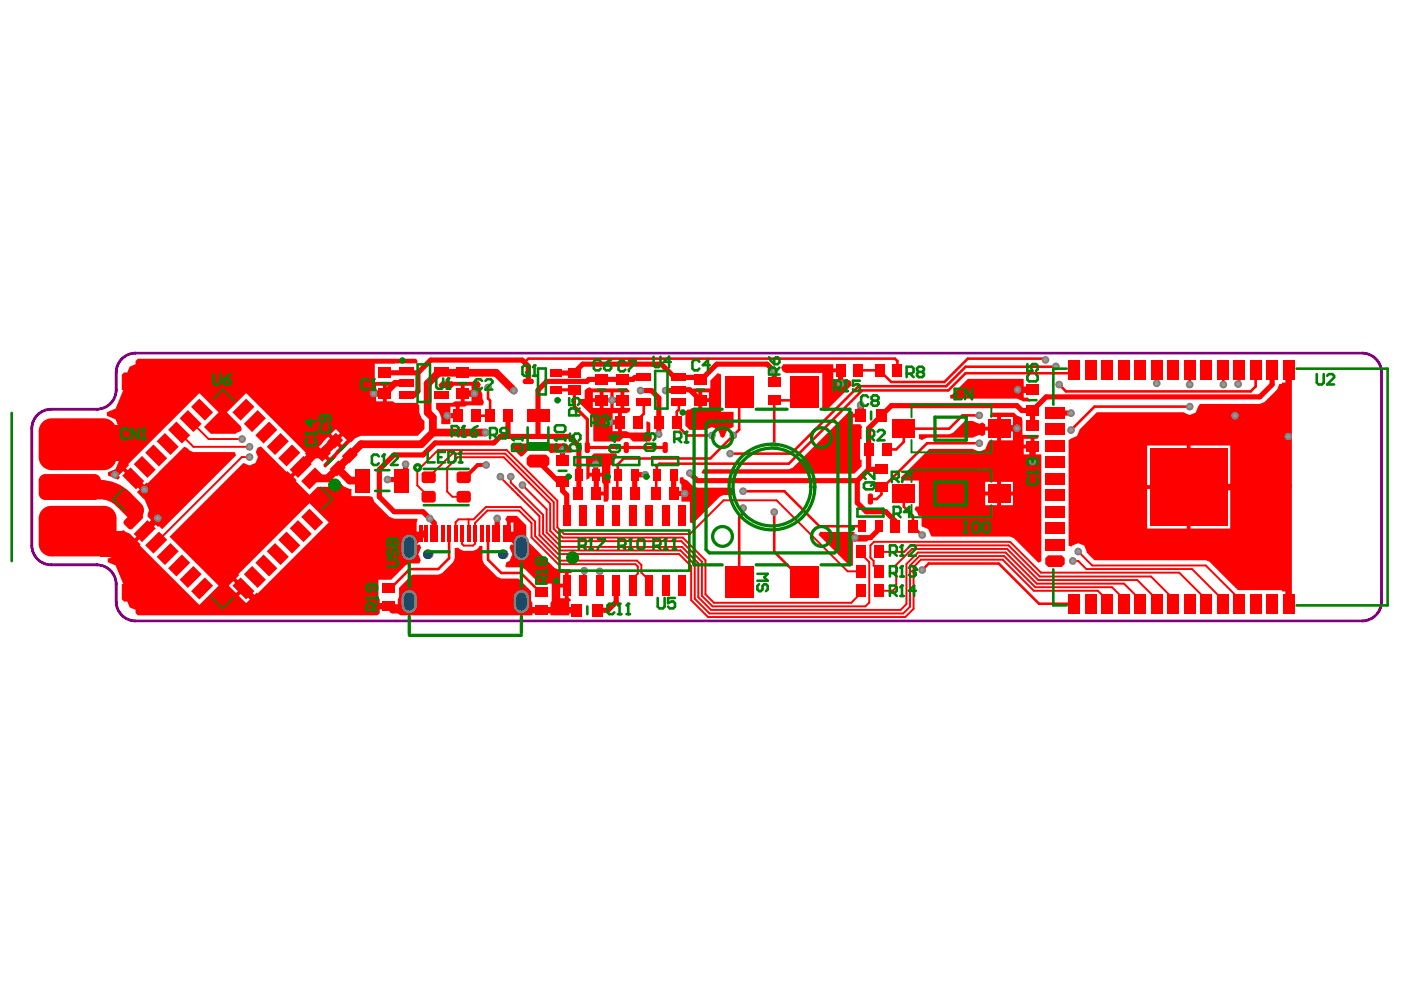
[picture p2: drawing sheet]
<svg xmlns="http://www.w3.org/2000/svg" width="297mm" height="210mm" viewBox="0 0 297 210" stroke-linecap="round" stroke-linejoin="round" font-family="sans-serif">
<path d="M28.7 74.9a4.1 4.1 0 0 0-4.1 4.1v3.7a4.1 4.1 0 0 1-4.1 4.1h-9.7M28.7 74.9h260.1a4.1 4.1 0 0 1 4.1 4.1M28.7 74.9h.1M292.9 79h.1M292.9 79v48.6a4.1 4.1 0 0 1-4.1 4.1h-260.1a4.1 4.1 0 0 1-4.1-4.1v-3.8a4.1 4.1 0 0 0-4.1-4h-9.7a4.1 4.1 0 0 1-4.1-4.1v-24.9a4.1 4.1 0 0 1 4.1-4M10.8 86.8h.1" fill="none" stroke="#800080" stroke-width=".55"/>
<g fill="#a6968d">
<circle cx="24.4" cy="100.7" r=".41"/>
<circle cx="82.1" cy="101.7" r=".41"/>
<circle cx="227.4" cy="118.9" r=".41"/>
<circle cx="259.4" cy="81.5" r=".41"/>
<circle cx="262.5" cy="81.4" r=".41"/>
<circle cx="252.2" cy="81.5" r=".41"/>
<circle cx="245.3" cy="81.3" r=".41"/>
<circle cx="273.1" cy="92.5" r=".41"/>
<circle cx="261.8" cy="88.1" r=".41"/>
<circle cx="129.2" cy="89.5" r=".41"/>
<circle cx="195.5" cy="113.4" r=".41"/>
<circle cx="227.1" cy="87.6" r=".41"/>
<circle cx="252.2" cy="86.2" r=".41"/>
<circle cx="195.5" cy="120.9" r=".41"/>
<circle cx="33.4" cy="109.9" r=".41"/>
<circle cx="30.6" cy="103.8" r=".41"/>
<circle cx="52.9" cy="96.9" r=".41"/>
<circle cx="51.3" cy="93.1" r=".41"/>
<circle cx="52.9" cy="94.7" r=".41"/>
<circle cx="228.6" cy="116.9" r=".41"/>
<circle cx="94.8" cy="88.1" r=".41"/>
<circle cx="129.7" cy="84.8" r=".41"/>
<circle cx="145.2" cy="104.6" r=".41"/>
<circle cx="136.8" cy="100.7" r=".41"/>
<circle cx="126.3" cy="98.4" r=".41"/>
<circle cx="221.7" cy="76.3" r=".41"/>
<circle cx="223.9" cy="77.7" r=".41"/>
<circle cx="227.1" cy="91.2" r=".41"/>
<circle cx="106.1" cy="101.1" r=".41"/>
<circle cx="108.3" cy="101.1" r=".41"/>
<circle cx="110.8" cy="102.9" r=".41"/>
<circle cx="86" cy="98.4" r=".41"/>
<circle cx="103.1" cy="98.6" r=".41"/>
<circle cx="91.1" cy="109.9" r=".41"/>
<circle cx="105.4" cy="109.9" r=".41"/>
<circle cx="127.1" cy="121.1" r=".41"/>
<circle cx="123.9" cy="121" r=".41"/>
<circle cx="103" cy="91.7" r=".41"/>
<circle cx="224.6" cy="81.5" r=".41"/>
<circle cx="119.3" cy="95.4" r=".41"/>
<circle cx="100.6" cy="83.4" r=".41"/>
<circle cx="79.2" cy="83.4" r=".41"/>
<circle cx="103.5" cy="82.2" r=".41"/>
<circle cx="135.8" cy="82.8" r=".41"/>
<circle cx="108.9" cy="82.8" r=".41"/>
<circle cx="164.2" cy="78.7" r=".41"/>
<circle cx="207.6" cy="88.1" r=".41"/>
<circle cx="207.6" cy="94" r=".41"/>
<circle cx="215.8" cy="82.6" r=".41"/>
<circle cx="218.9" cy="97.8" r=".41"/>
<circle cx="215.6" cy="90.8" r=".41"/>
<circle cx="141.1" cy="82.8" r=".41"/>
<circle cx="154.8" cy="96.2" r=".41"/>
<circle cx="178.2" cy="81.3" r=".41"/>
<circle cx="182.5" cy="85.8" r=".41"/>
<circle cx="146.3" cy="100.3" r=".41"/>
<circle cx="139.7" cy="92.1" r=".41"/>
<circle cx="150.9" cy="92.3" r=".41"/>
<circle cx="155.5" cy="92.3" r=".41"/>
<circle cx="157.5" cy="107.7" r=".41"/>
<circle cx="157.5" cy="104.2" r=".41"/>
<circle cx="181.2" cy="114" r=".41"/>
<circle cx="164.2" cy="94.5" r=".41"/>
<circle cx="164.2" cy="108.6" r=".41"/>
</g>
<g fill="#f00">
<path d="M173.9 112.8h7.3v.8h2.9l.2 .7-.5 .5h-3v5.1l-.7 .1-6.5-6.6z"/>
<path d="M144.1 101.3l.7-.2 .2 .5 .7 .3 1.1 1.1 1.1 .4h7.6l.3 .6 .1 .4-.4 .6h-2.1l-.8 .3-5.7 5.7-.6-.3v-4.3h-1.8v-1.4h-1.6v-.8h1.6v-1.5l-.4-.3z"/>
<path d="M108.5 94h11.6l1.1 1.3-.1 .7h-1.4v1.6h-.8v-1.6l-2.2 .1-.5-.5h-4.3l-1.1 1.1-.4 .1-2.1-2.1z"/>
<path d="M201.4 83.8l.5-.2 3.3-3.3h11.8l.1 1.9h1.8v.9h-1.8v1.2h.9l.4 .7-.1 .1h-1.5l-1.2-.6h-14.1z"/>
<path d="M149.1 99.5h18.1l.9-.3 12.1-12.1 .6 .2v.4h1.7v.8h-1.7v1.5h1.6l.4 .5-.1 2.6h-.3v4.4h.3v1.4l-1.6 1.5h-32.2l-.2-.2z"/>
<path d="M124.2 96.9h1l.7-.8h4.7l.3 .7-.7 .8-.4 1.1h-.4v3.8h-.3v3.3l-.3 .6h-.8v-1.4h-1.6v-.8h1.6v-1.5l-.4-.5v-1.1h-2.6v.3l-.7 .3zM126.7 98.9v1.3h.9v-1.3zM125 98.9v1.3h.9v-1.3z"/>
<path d="M166.1 77.2h10.6v.9h1.5v.4h.4v1.9h1l.6 .3 .2 .2 .1 .8-5.5 5.5-.7-.3v-7.8h-7.7l-.7-.4-.3-.8zM176.7 78.9v1.5h1.1v-1.5z"/>
<path d="M124 82.8l1-.7 .4 .3h7.6l.4 .5v.2l-1 .1v3.3h1.1l.2 .1-.3 .7-.6 .3h-1v3.8h1l.6 .3h3.6v-2.3l.2-.1 .7 .3a4.3 4.3 0 0 0 .3 3.3l-.4 .7h-3.6l-.7-.7h-1.4l-.7 .7h-5.5l-.1-.1v-4.6l-.4-.9-2.4-2.4v-1h1zM130.1 83.2v1.2h1.4v-1.2zM128 83.2v1.2h1.4v-1.2zM125.7 83.2v1.2h1.4v-1.2zM128 85.3v1.2h1.4v-1.2zM125.7 85.3v1.2h1.4v-1.2zM130.1 85.3v1.2h1.4v-1.2zM129.9 87.6v1.5h1.1v-1.5zM129.9 89.9v1.5h1.1v-1.5z"/>
<path d="M147 82.4h3.6v-1.7l1.6-1.6 .7 .3v7.9h2.6v3.2l-1.3 .6-.5 1.3-.4 .5-.6-.4-.5-1.4-1.3-.6-1.2 .6h-3.5l-.9-.9v-2.9l.5-.5h.5l.5-.3h1.3v-3.3h-1.5v-.1zM148.9 83.2v1.2h1.4v-1.2zM148.9 85.3v1.2h1.4v-1.2z"/>
<path d="M93 81.6l.7-.8h2.3v.2h4.2v-.2h1.3l.5 .7-.3 .7 .6 1.3v1l.3 .8-.2 .5-.1 .2h-3.3l-.4 .2h-1.2v1.9h-.4v.5h-1.5v1.3h-1.9v-1.3l-.6-1.3-.5-.6v-1.3h3.4l.6-.3h1.2v-3.3h-1.4l-.5 .5h-2.6zM98.5 81.8v1.2h1.5v-1.2zM98.5 83.9v1.2h1.5v-1.2zM95.5 86.2v1.5h1.1v-1.5z"/>
<path d="M194.8 92.1h6.5l.8-.4 2.5-2.4h1.7l1.3 .6 .7-.3 .6 .4v.5h2.5v-2.1h-1.4l-.1-.2 .4-.7h4.7l.6 .6 1 .4 .2 .7v3h3.4l.1 .2-.3 .6h-.7v3.3h1.5v22.7l-.6 .3-5.3-5.2-.7-.3h-16.7l-.7-1.6-1.4-.6v-2.2h-.6l-.4-.9-.5-.5 .3-.6h.6v-5.5h-3.6l-.2-.6 6-6.1h9.3l1.3 .6 1.3-.6 .9-1.8h1.6v-2.1h-2.5v.8l-.6 .4-.7-.3-1.3 .6h-9.7l-1.1 .5-.7-.3zM212.2 88.4v2.1h2.6v-2.1zM212.2 91.3v2.1h2.6v-2.1zM217.1 93v1.3h1.4v-1.3zM217.1 95.1v1.2h1.4v-1.2zM212.2 102.2v2h2.6v-2zM208.9 102.2v2h2.5v-2zM212.2 105v2.1h2.6v-2.1zM208.9 105v2.1h2.5v-2.1z"/>
<path d="M27.5 77.7l1.2-.5v-.7l.5-.4h59l.3 .6-.2 .3-8.8 .1v3.9h3.5l.5 .7v.1h-1.5v3.3h1.3l.5 .3h4.7l.4 .5v1.6l.5 1.2 .6 .6v1.7l-1.4 1.4h-12l-1.3 .5-.9 .9-.1-.1-5.3 5.5-.4-.2v-.6l.8-.7-2.4-2.4-1 1.1 .5 .5-.2 .7-.2 .1-.2-.3-3.7 3.7 .7 .7-.2 .2 2.9 2.9 1.7-1.7h2.2l1.2-.5 1-.8 1.2 1.2 1.3 .6h.3v1.5h3.8l.6 .2 .5 1 3.1 3.2 1.1 .4h4.9l-.2 2.7h1v.8h-1v2h.7l.3 .6-.6 1.4 .5 1.3-.3 .7h-2l-.9 .3-3.1 3.1h-2.7v3.5a2.37 2.37 0 0 1 .3 1.7h3.8v-1l.3-.5v-2l2.8-2.8h5.5l.9-.3 2.3-2.3 .3-.8 .1-2.2 .7-.1 .3 .4 .8 .3h2l.8-.3 .5-.8h.7v3l.3 .8 2.8 2.8 .9 .4h3.6l2.7 2.6v2.1l.3 .4v1.1h3.8v-.9l.3-.6v-3.7h-2.6l-3.1-3.1-.9-.3h-3.1l-.2-.2 .3-.9 .6-.3 .6-1.4-.6-1.4 .3-.6h.5v-2h-.9v-.4h-.4v-2.5l-.4-.5 .5-.7h2l2 2v2.6l.3 .7 5.7 5.7 .8 .3 2.7 .1 .2 .4-.2 .3h-.5v5.3h.2l.3 .4-.2 .3h-.2v1.5h1.6v.8h-1.6v.7h-4v-.7h-3.8v.7h-28l-.6-.4v-1.2h-3.8v1.2l-.5 .4h-50.8l-.5-.5v-.7l-1.2-.5-.5-1.3-.7 .1-.5-.5v-3.3h.3l-1.6-3.9-1.7-.7v-.7l1.7-.7 1-2.5v-2.6l.7-.3 .4 .3 1 .5 .9 1 3.7-3.7-.9-1 .3-1.3-.9-2.2-1.7-1.7 .8-.7-3.7-3.7-1 .9 .3 .3-.4 .6-2.1-.9v-.7l1.6-.6 1-2.6v-2.3h-9v-.8h9v-2.4l-1-2.5-1.9-.7v-.8l1.9-.8 1.6-3.9h-.3v-3.2l.5-.5h.7zM79.7 81.8v1.2h1.5v-1.2zM79.7 83.9v1.2h1.5v-1.2zM70.2 92l.9 .9 1-1-.9-.9zM71.6 93.5l.9 .8 1-1-.8-.9zM68.6 93.6l-1 1.1 2.3 2.4 2-2.2-2.3-2.3zM27.2 98.4l.2 .2-.7 .7 3.7 3.7 .7-.7 .2 .2 7.8-7.8 .5 .3 .6 .5 .8 .4h8.8l.3 .6-15.7 15.7-.7-.7-.2 .2-.7-.6-3.7 3.7 .7 .6-.2 .2 12.7 12.7 4.1-4.1-10.4-10.4 15.6-15.6 1.3 .5 1.3-.5 .5-1.3-.5-1.1 .4-.9 .7-.2 5.5 5.4 .1-.2 .7 .7 3.7-3.7-.7-.7 .2-.2-12.6-12.7-4.1 4.1 2.9 2.9 .2 .6-.1 .5-1.1 .6h-5.3l-1.5-1.5 3.2-3.1-4.1-4.1zM108.3 110.8v1.9h.5v-1.9zM50.5 121.7l.2 .2-.7 .7 3.7 3.7 .7-.7 .2 .2 15.1-15-4.1-4.1zM118.8 121.5v2.2h.9v-2.2zM48.5 124.2l1.5 1.5 1-.9-1.5-1.6zM118.8 124.6v2.2h.9v-2.2zM50.6 126.3l1.6 1.6 1-1-1.6-1.6z"/>
<path d="M226.6 93.3l1.7-.8 .5-1.4 3.8-3.7h18.3l1.3 .6 1.3-.5 .9-1.9h12.7l1.1-.4 2.6-2.6 .4-1.2h.6v-.3h1.1v44.3h-1.1v-.3h-9.3l-6.1-6-.7-.3h-23.7l-1.7-1.7-.4-1.4-1.3-.5-1.3 .5v.2l-.7-.2zM252.4 94.5v8.3h8.4v-8.3zM243.2 94.5v8.3h8.4v-8.3zM252.4 103.7v8.4h8.4v-8.4zM243.2 103.7v8.4h8.4v-8.4z"/>
</g>
<g fill="none" stroke="#f00" stroke-width=".41">
<path d="M51.3 96.9h1.6M95.9 105.3h2.4M98 113.1v2.2l.3 .4h2M100.4 110.1h-3.2l-.6 .6M108.3 102.3l1.9 1.9M108.6 103.7l1.3 1.3M108.6 103.7h.1M109.4 103.4h.1M109.9 105h.1M110.2 104.2h.1M134.7 119.6l.5 .5v1.5M135.1 118.9l.9 .9v1.6l1.6 1.7"/>
<path d="M182.6 117v.5M185.2 118.9v1l1.2 1.2M193.1 115.6l-1.4 1.4M195.2 118.7l-1.5 1.5M227.4 118.9h1.2M179.7 121.1h2.9M182.6 125.3v.3l-2.1 2.2M184.3 127.7l-.8 .9M190 124.5l-.7 .8h-2.9M232.8 125.3l2 2v.7M235.8 124.5l2.5 2.5v1M241.8 127.2v.8"/>
<path d="M245.3 127.1v.9M248.7 127v1M255.7 127.1v.9M259.2 127.1v.9M262.7 127v1"/>
</g>
<g fill="none" stroke="#f00" stroke-width="1.1">
<path d="M110.7 76.3l.5 .5M74.3 96.7h-.1M86 98.4v1.7M88.6 83l-.9 .9h-1.6M115.9 80.9l-1.8 1.8M127.6 80.4h-2.7l-.5 .5M135.8 82.8h2.3M143 80h.9M143.9 82.6l-.1 .2h-2.7M178.2 81.3h.1M189 86l-2.1 2.1M215.6 86l1 1"/>
<path d="M224.8 87.6h2.3M91.1 109.9l1 1M118.3 102h1v2.1l.9 .8M142.8 104.5l.1 .1M130.6 124.2v3.4"/>
</g>
<g fill="none" stroke="#f00" stroke-width=".55">
<path d="M221.4 76l.3 .3M103.9 84.9v3.2M132.2 97.2l-1.2 1.3-.1 2.3M136.5 85.3v2.4l-1.3 1.3v.5M139.2 98.9l-.1 1.9M143.9 85.3v1.6l-.4 .4v2.2M191.6 90.9v2.8M224.6 81.5l1.4 1.5M266.2 81.9l-1 1.1M157.5 107.7v1.1M187.2 103.3h-.3v1.5l-1 1M191.6 107.4l2 2v2.2"/>
<path d="M195.4 113.4h.1M82.4 124.7h.4M114.5 125.6h.3M123.9 123.9l-.2 .3"/>
</g>
<path d="M79.2 83.4h2.4M182.5 85.8v2.3M211.9 90.8l-.1 .1M107.6 113.1l2.9 3" fill="none" stroke="#f00" stroke-width="1.4"/>
<path d="M90.7 87.5l1.1 1.1" fill="none" stroke="#f00" stroke-width="1.6"/>
<path d="M101.3 98.6h1.8" fill="none" stroke="#f00" stroke-width=".82"/>
<path d="M121.7 82.7l.1 .1" fill="none" stroke="#f00" stroke-width=".69"/>
<circle cx="273.2" cy="128" r=".68" fill="#f00"/>
<path d="M273.2 78.5v49.5M86.1 81.2h-2.3l-2.2 2.2M98.1 83.4h2.5M211.9 90.8h3.7M215.8 82.6h3.1M218.9 94.7v3.1M28.3 101.4l2.3 2.4M33.4 109.9l-2.7 2.7M89.7 113.1l-2.9 3M273.2 103l-.3 .3h-20.9M51.6 124.8l3.8 3.7h27l.9 .9h39" fill="none" stroke="#f00" stroke-width="1.4"/>
<g fill="none" stroke="#f00" stroke-width=".41">
<path d="M38 91.7l3 3h11.9M40.4 89.3l3.8 3.8h7.1M51.3 96.9l-18.2 18.1M90.9 105.3l-2.4-2.4v-3.1l4.4-4.4h14.5l10.8 10.8v5.6l1.4 1.4h26.7l7.1-7.1h11.3l15 15M90.9 101.2l5-5h11.2l10.3 10.3v5.6l1.9 1.9h25.5l4.8 4.8v7.2l1.8 1.8h29.1M96.6 110.7v2.4M99.3 110.1v3M100.3 115.7l.4-.4v-4.4l2.6-2.6h6.7l2.7 2.6v3.1l5.7 5.6h16.3M100.4 110.1l2.6-2.6h7.4l3 3.1v3l5.3 5.3h16.4M106.1 101.1h-.1l2.6 2.6M108.3 101.1v1.2M109.9 105l4.5 4.5v4l4 4h25.6l2.5 2.5v7.3l3.6 3.5h41.8l1.8-1.7v-8.9"/>
<path d="M110.2 104.2l4.9 5v4l3.6 3.5h25.6l3 3v7.2l3.1 3.2h41.1l1.4-1.5v-8.7l2-2h18l6.6 6.6h16.3M110.8 102.8l5.1 5.2v4.9l3.1 3.1h25.6l3.5 3.4v7.2l2.6 2.7h40.2l1.3-1.2v-8.5l2.4-2.5h18.6l6.6 6.6h18.5l3.5 3.5M112.1 102.3l-5.3-5.4h-9.8l-2.2 2.3v5l1.1 1.1M112.1 102.3l4.5 4.5v5.8l2.2 2.1h25.7l4.3 4.4v7.2l2.3 2.3h32.4M112.1 102.3h.1M182.6 117.5l1.7 1.7v8.5M185.2 118.9l-.7-.7v-2.6l.8-.7h28.9l6.5 6.5h29.3l5.7 5.7M186.4 117h5.3M193.1 115.6h20.7l6.6 6.6h23.6l4.7 4.8M195.2 118.7h17.4l6.6 6.6h13.6M228.6 118.9l1.7 1.8h22.4l6.5 6.4M228.6 116.9l3 3h24.1l7 7.1"/>
<path d="M127.1 121.1v3.1M135.2 121.6l-1.1 1.1v1.5M137.6 123.1v1.1M190 124.5v-4.7l3.4-3.4h20.1l6.6 6.6h21l4.2 4.1"/>
</g>
<path d="M71.6 99.3l2.6 2.6h2.7M74.2 96.7l-4.7 4.7h-3.3M91.8 91.7l-2.5 2.5h-12.7l-2.4 2.4M91.8 88.6v3.1M91.8 91.7h11.2M108.9 82.8l-3.7-3.8h-12.2l-2.3 2.3v6.2" fill="none" stroke="#f00" stroke-width="1.6"/>
<path d="M71.1 93.5l-2.6 2.5v.2h-1.9l-2.8 2.8" fill="none" stroke="#f00" stroke-width="1.9"/>
<g fill="none" stroke="#f00" stroke-width="1.1">
<path d="M81.6 79h7M88.6 79v4M110.7 76.3h-19.4l-2.7 2.7M111.2 76.8l.8 .8v3.3M117.8 79.1h3.9l1.8-1.9h16.7l2.8 2.8M178.2 78.5v2.8M269.7 78.5v3l-2.6 2.7h-45.3l-2.9 2.8M94.8 88.1h2.2M107.7 88.1v4.4M114.1 82.7v9.8M114.1 97.8l4.2 4.2M115.9 80.9h8.5"/>
<path d="M119.3 95.4v2.2M126.3 98.4l.1 6.2M129.2 89.5h2.2M129.7 84.8h2.3M136.5 80h-1.9l-.4 .4h-6.6M138.1 82.8l1.6 1.6v7.7M143.9 82.6h2.4l2.2 2.2M143.9 80h5.3l2.8-2.8h10.6l1.6 1.5v2.4M184.2 99.5h2.7M184.2 99.5l-2.4 2.4M186.9 88.1l-2.7 2.7v8.7M189 86h26.6"/>
<path d="M216.6 87h2.3M218.9 87v3.3M82.1 101.7h1.8l1.5 1.6M86 100.1l-.6 .6M92.1 110.9v2.7M105.4 109.9v2.6l-.1 .2M120.2 104.9v4.4M122.6 104.6l.1-.1v-9.9l-2-2.1h-14.6l-1.4 1.4h-12.4l-2.6 2.6h-6.2l-3.1 3.1v5.8l3.2 3.1h6.1l1.4 1.4M136.8 100.7h-2.2v3.8l.1 .1M142.8 100.7v3.8M142.9 104.6h2.3M146.3 100.3l1.6 1.6h33.9"/>
<path d="M181.8 101.9v4.7l1.9 1.9h4.1l2 2v1.1M186.3 111.6v.6l-1.7 1.8h-3.4M130.6 127.6l-1.7 1.8h-2.2"/>
</g>
<path d="M101.3 98.6l-2.6 2.6h-.4" fill="none" stroke="#f00" stroke-width=".82"/>
<g fill="none" stroke="#f00" stroke-width=".55">
<path d="M111.2 76.8l.8-.8h77.7l.6 .6v1.9M221.4 76h-16.2l-5 5h-11.3l-2.4-2.5h-4.5M223.9 77.7l-19.2 .1-4.1 4.1h-18.6l-14.3 14.3h-12.9M227.8 78.5l-.6 .6h-22.5l-3.6 3.7h-18.3l-15.6 15.5h-27.4l-.6 .6M245.3 78.5v2.8M252.2 78.5v3M259.2 78.5l.2 .2v2.8M262.7 78.5v2.7l-.2 .2M266.2 78.5v3.4M100.8 88.1h3.1M103.5 82.2v2.3l.4 .4M143.5 89.5v.6l2.2 2.2h5.2"/>
<path d="M156.7 83.2v7.9l-6.1 6.1h-18.4M171.8 84.5l-1.3-1.3-1.7 1.7h-4.6v9.6M191.6 93.7l-1.6 1.6h-2M207.6 94h-11l-9.4 9.3M207.6 88.1h-3.5l-2.8 2.8h-9.7M226 83h39.2M252.2 86.2h-20.1l-5 5M95.2 113.1v5.3l-2.3 2.3h-6l-4.1 4M103.5 113.1v5.6l2.8 2.8h4.1l4.1 4.1M130.9 100.8v3.8M139.1 100.8v3.8M157.5 108.8l-.8 .9v13.6"/>
<path d="M157.5 104.2h8.8l7.4 7.4h9.1M164.2 108.6v8.4l6.3 6.3M184.5 105.8h1.4M191.6 104.6v2.8M193.6 111.6l1.8 1.8M123.9 121v2.9M195.5 120.9l1.4-1.4h14.9l8.5 8.5h7.5"/>
</g>
<path d="M117.8 82.7h3.9M121.8 82.8v3.4l2.7 2.7v6h16.5" fill="none" stroke="#f00" stroke-width=".69"/>
<path d="M14.8 103.8h6.4M26.1 105.9l2.4 2.3" fill="none" stroke="#f00" stroke-width="4.1"/>
<g fill="#f00">
<path d="M21.3 112.6h4.7v5.4h-4.7z" fill-rule="evenodd"/>
<path d="M21.3 90.1h4.7v7.5h-4.7z" fill-rule="evenodd"/>
</g>
<path d="M21.2 103.8a7 7 0 0 1 4.9 2.1" fill="none" stroke="#f00" stroke-width="4.1"/>
<circle cx="24.4" cy="100.7" r=".83" fill="#808080"/>
<circle cx="24.4" cy="100.7" r=".41" fill="#a6968d"/>
<circle cx="82.1" cy="101.7" r=".83" fill="#808080"/>
<circle cx="82.1" cy="101.7" r=".41" fill="#a6968d"/>
<circle cx="227.4" cy="118.9" r=".83" fill="#808080"/>
<circle cx="227.4" cy="118.9" r=".41" fill="#a6968d"/>
<circle cx="259.4" cy="81.5" r=".83" fill="#808080"/>
<circle cx="259.4" cy="81.5" r=".41" fill="#a6968d"/>
<circle cx="262.5" cy="81.4" r=".83" fill="#808080"/>
<circle cx="262.5" cy="81.4" r=".41" fill="#a6968d"/>
<circle cx="252.2" cy="81.5" r=".83" fill="#808080"/>
<circle cx="252.2" cy="81.5" r=".41" fill="#a6968d"/>
<circle cx="245.3" cy="81.3" r=".83" fill="#808080"/>
<circle cx="245.3" cy="81.3" r=".41" fill="#a6968d"/>
<circle cx="273.1" cy="92.5" r=".83" fill="#808080"/>
<circle cx="273.1" cy="92.5" r=".41" fill="#a6968d"/>
<circle cx="261.8" cy="88.1" r=".83" fill="#808080"/>
<circle cx="261.8" cy="88.1" r=".41" fill="#a6968d"/>
<circle cx="129.2" cy="89.5" r=".83" fill="#808080"/>
<circle cx="129.2" cy="89.5" r=".41" fill="#a6968d"/>
<circle cx="195.5" cy="113.4" r=".83" fill="#808080"/>
<circle cx="195.5" cy="113.4" r=".41" fill="#a6968d"/>
<circle cx="227.1" cy="87.6" r=".83" fill="#808080"/>
<circle cx="227.1" cy="87.6" r=".41" fill="#a6968d"/>
<circle cx="252.2" cy="86.2" r=".83" fill="#808080"/>
<circle cx="252.2" cy="86.2" r=".41" fill="#a6968d"/>
<circle cx="195.5" cy="120.9" r=".83" fill="#808080"/>
<circle cx="195.5" cy="120.9" r=".41" fill="#a6968d"/>
<circle cx="33.4" cy="109.9" r=".83" fill="#808080"/>
<circle cx="33.4" cy="109.9" r=".41" fill="#a6968d"/>
<circle cx="30.6" cy="103.8" r=".83" fill="#808080"/>
<circle cx="30.6" cy="103.8" r=".41" fill="#a6968d"/>
<circle cx="52.9" cy="96.9" r=".83" fill="#808080"/>
<circle cx="52.9" cy="96.9" r=".41" fill="#a6968d"/>
<circle cx="51.3" cy="93.1" r=".83" fill="#808080"/>
<circle cx="51.3" cy="93.1" r=".41" fill="#a6968d"/>
<circle cx="52.9" cy="94.7" r=".83" fill="#808080"/>
<circle cx="52.9" cy="94.7" r=".41" fill="#a6968d"/>
<circle cx="228.6" cy="116.9" r=".83" fill="#808080"/>
<circle cx="228.6" cy="116.9" r=".41" fill="#a6968d"/>
<circle cx="94.8" cy="88.1" r=".83" fill="#808080"/>
<circle cx="94.8" cy="88.1" r=".41" fill="#a6968d"/>
<circle cx="129.7" cy="84.8" r=".83" fill="#808080"/>
<circle cx="129.7" cy="84.8" r=".41" fill="#a6968d"/>
<circle cx="145.2" cy="104.6" r=".83" fill="#808080"/>
<circle cx="145.2" cy="104.6" r=".41" fill="#a6968d"/>
<circle cx="136.8" cy="100.7" r=".83" fill="#808080"/>
<circle cx="136.8" cy="100.7" r=".41" fill="#a6968d"/>
<circle cx="126.3" cy="98.4" r=".83" fill="#808080"/>
<circle cx="126.3" cy="98.4" r=".41" fill="#a6968d"/>
<circle cx="221.7" cy="76.3" r=".83" fill="#808080"/>
<circle cx="221.7" cy="76.3" r=".41" fill="#a6968d"/>
<circle cx="223.9" cy="77.7" r=".83" fill="#808080"/>
<circle cx="223.9" cy="77.7" r=".41" fill="#a6968d"/>
<circle cx="227.1" cy="91.2" r=".83" fill="#808080"/>
<circle cx="227.1" cy="91.2" r=".41" fill="#a6968d"/>
<circle cx="106.1" cy="101.1" r=".83" fill="#808080"/>
<circle cx="106.1" cy="101.1" r=".41" fill="#a6968d"/>
<circle cx="108.3" cy="101.1" r=".83" fill="#808080"/>
<circle cx="108.3" cy="101.1" r=".41" fill="#a6968d"/>
<circle cx="110.8" cy="102.9" r=".83" fill="#808080"/>
<circle cx="110.8" cy="102.9" r=".41" fill="#a6968d"/>
<circle cx="86" cy="98.4" r=".83" fill="#808080"/>
<circle cx="86" cy="98.4" r=".41" fill="#a6968d"/>
<circle cx="103.1" cy="98.6" r=".83" fill="#808080"/>
<circle cx="103.1" cy="98.6" r=".41" fill="#a6968d"/>
<circle cx="91.1" cy="109.9" r=".83" fill="#808080"/>
<circle cx="91.1" cy="109.9" r=".41" fill="#a6968d"/>
<circle cx="105.4" cy="109.9" r=".83" fill="#808080"/>
<circle cx="105.4" cy="109.9" r=".41" fill="#a6968d"/>
<circle cx="127.1" cy="121.1" r=".83" fill="#808080"/>
<circle cx="127.1" cy="121.1" r=".41" fill="#a6968d"/>
<circle cx="123.9" cy="121" r=".83" fill="#808080"/>
<circle cx="123.9" cy="121" r=".41" fill="#a6968d"/>
<circle cx="103" cy="91.7" r=".83" fill="#808080"/>
<circle cx="103" cy="91.7" r=".41" fill="#a6968d"/>
<circle cx="224.6" cy="81.5" r=".83" fill="#808080"/>
<circle cx="224.6" cy="81.5" r=".41" fill="#a6968d"/>
<circle cx="119.3" cy="95.4" r=".83" fill="#808080"/>
<circle cx="119.3" cy="95.4" r=".41" fill="#a6968d"/>
<circle cx="100.6" cy="83.4" r=".83" fill="#808080"/>
<circle cx="100.6" cy="83.4" r=".41" fill="#a6968d"/>
<circle cx="79.2" cy="83.4" r=".83" fill="#808080"/>
<circle cx="79.2" cy="83.4" r=".41" fill="#a6968d"/>
<circle cx="103.5" cy="82.2" r=".83" fill="#808080"/>
<circle cx="103.5" cy="82.2" r=".41" fill="#a6968d"/>
<circle cx="135.8" cy="82.8" r=".83" fill="#808080"/>
<circle cx="135.8" cy="82.8" r=".41" fill="#a6968d"/>
<circle cx="108.9" cy="82.8" r=".83" fill="#808080"/>
<circle cx="108.9" cy="82.8" r=".41" fill="#a6968d"/>
<circle cx="164.2" cy="78.7" r=".83" fill="#808080"/>
<circle cx="164.2" cy="78.7" r=".41" fill="#a6968d"/>
<circle cx="207.6" cy="88.1" r=".83" fill="#808080"/>
<circle cx="207.6" cy="88.1" r=".41" fill="#a6968d"/>
<circle cx="207.6" cy="94" r=".83" fill="#808080"/>
<circle cx="207.6" cy="94" r=".41" fill="#a6968d"/>
<circle cx="215.8" cy="82.6" r=".83" fill="#808080"/>
<circle cx="215.8" cy="82.6" r=".41" fill="#a6968d"/>
<circle cx="218.9" cy="97.8" r=".83" fill="#808080"/>
<circle cx="218.9" cy="97.8" r=".41" fill="#a6968d"/>
<circle cx="215.6" cy="90.8" r=".83" fill="#808080"/>
<circle cx="215.6" cy="90.8" r=".41" fill="#a6968d"/>
<circle cx="141.1" cy="82.8" r=".83" fill="#808080"/>
<circle cx="141.1" cy="82.8" r=".41" fill="#a6968d"/>
<circle cx="154.8" cy="96.2" r=".83" fill="#808080"/>
<circle cx="154.8" cy="96.2" r=".41" fill="#a6968d"/>
<circle cx="178.2" cy="81.3" r=".83" fill="#808080"/>
<circle cx="178.2" cy="81.3" r=".41" fill="#a6968d"/>
<circle cx="182.5" cy="85.8" r=".83" fill="#808080"/>
<circle cx="182.5" cy="85.8" r=".41" fill="#a6968d"/>
<circle cx="146.3" cy="100.3" r=".83" fill="#808080"/>
<circle cx="146.3" cy="100.3" r=".41" fill="#a6968d"/>
<circle cx="139.7" cy="92.1" r=".83" fill="#808080"/>
<circle cx="139.7" cy="92.1" r=".41" fill="#a6968d"/>
<circle cx="150.9" cy="92.3" r=".83" fill="#808080"/>
<circle cx="150.9" cy="92.3" r=".41" fill="#a6968d"/>
<circle cx="155.5" cy="92.3" r=".83" fill="#808080"/>
<circle cx="155.5" cy="92.3" r=".41" fill="#a6968d"/>
<circle cx="157.5" cy="107.7" r=".83" fill="#808080"/>
<circle cx="157.5" cy="107.7" r=".41" fill="#a6968d"/>
<circle cx="157.5" cy="104.2" r=".83" fill="#808080"/>
<circle cx="157.5" cy="104.2" r=".41" fill="#a6968d"/>
<circle cx="181.2" cy="114" r=".83" fill="#808080"/>
<circle cx="181.2" cy="114" r=".41" fill="#a6968d"/>
<circle cx="164.2" cy="94.5" r=".83" fill="#808080"/>
<circle cx="164.2" cy="94.5" r=".41" fill="#a6968d"/>
<circle cx="164.2" cy="108.6" r=".83" fill="#808080"/>
<circle cx="164.2" cy="108.6" r=".41" fill="#a6968d"/>
<path d="M86.8 115v2.2M86.8 126.7v1.7" fill="none" stroke="#808080" stroke-width="3.3"/>
<path d="M86.8 115v2.2M86.8 126.7v1.7" fill="none" stroke="#1f4769" stroke-width="2.2"/>
<circle cx="90.7" cy="117.5" r="1.03" fill="#808080"/>
<circle cx="90.7" cy="117.5" r="1.03" fill="#1f4769"/>
<path d="M110.5 115v2.2M110.5 126.7v1.7" fill="none" stroke="#808080" stroke-width="3.3"/>
<path d="M110.5 115v2.2M110.5 126.7v1.7" fill="none" stroke="#1f4769" stroke-width="2.2"/>
<circle cx="106.6" cy="117.5" r="1.03" fill="#808080"/>
<circle cx="106.6" cy="117.5" r="1.03" fill="#1f4769"/>
<g fill="#f00">
<path d="M81.1 123.7h2.7v2h-2.7z" fill-rule="evenodd"/>
<path d="M84.6 80.5h3.1v1.5h-3.1z" fill-rule="evenodd"/>
<path d="M96.8 104.7l.6-.6h1.8l.6 .6v1.2l-.6 .7h-1.8l-.6-.7z" fill-rule="evenodd"/>
<path d="M96 86.8h2v2.7h-2z" fill-rule="evenodd"/>
<path d="M102.9 86.8h2v2.7h-2z" fill-rule="evenodd"/>
<path d="M106.7 86.8h2v2.7h-2z" fill-rule="evenodd"/>
<path d="M113.4 124.6h2.8v2h-2.8z" fill-rule="evenodd"/>
<path d="M119.3 107.2h1.7v4.2h-1.7z" fill-rule="evenodd"/>
<path d="M118 96.5h2.6v2.2h-2.6z" fill-rule="evenodd"/>
<path d="M126.3 107.2h1.7v4.2h-1.7z" fill-rule="evenodd"/>
<path d="M125.4 103.3h2v2.7h-2z" fill-rule="evenodd"/>
<path d="M129.8 107.2h1.7v4.2h-1.7z" fill-rule="evenodd"/>
<path d="M129.9 103.3h2v2.7h-2z" fill-rule="evenodd"/>
<path d="M130.6 79.3h2.7v2.2h-2.7z" fill-rule="evenodd"/>
<path d="M136.8 107.2h1.7v4.2h-1.7z" fill-rule="evenodd"/>
<path d="M135 79.3h3v1.5h-3z" fill-rule="evenodd"/>
<path d="M140.3 107.2h1.7v4.2h-1.7z" fill-rule="evenodd"/>
<path d="M141.9 103.3h2v2.7h-2z" fill-rule="evenodd"/>
<path d="M147.2 79.3h2.6v2.2h-2.6z" fill-rule="evenodd"/>
<path d="M162.8 80.1h2.7v2h-2.7z" fill-rule="evenodd"/>
<path d="M181.7 123.9h1.9v2.7h-1.9z" fill-rule="evenodd"/>
<path d="M181.7 119.8h1.9v2.7h-1.9z" fill-rule="evenodd"/>
<path d="M181.4 86.8h2.2v2.6h-2.2z" fill-rule="evenodd"/>
<path d="M185.5 123.9h1.9v2.7h-1.9z" fill-rule="evenodd"/>
<path d="M185.5 119.8h1.9v2.7h-1.9z" fill-rule="evenodd"/>
<path d="M185.5 102.3h2.7v2h-2.7z" fill-rule="evenodd"/>
<path d="M185.5 98.5h2.7v2h-2.7z" fill-rule="evenodd"/>
<path d="M185.8 86.8h2.2v2.6h-2.2z" fill-rule="evenodd"/>
<path d="M28.4 113.2l2.9-2.9 1.7 1.7-2.9 2.9z" fill-rule="evenodd"/>
<path d="M28.4 98.4l1.7-1.7 2.9 2.9-1.7 1.7z" fill-rule="evenodd"/>
<path d="M56.6 116.9l1.7-1.8 2.9 3-1.7 1.7z" fill-rule="evenodd"/>
<path d="M56.6 94.7l2.9-2.9 1.7 1.8-2.9 2.9z" fill-rule="evenodd"/>
<path d="M81.1 127.5h2.7v2h-2.7z" fill-rule="evenodd"/>
<path d="M80.3 77.9h2.6v2.2h-2.6z" fill-rule="evenodd"/>
<path d="M80.3 82.3h2.6v2.2h-2.6z" fill-rule="evenodd"/>
<path d="M84.6 77.9h3.1v1.5h-3.1z" fill-rule="evenodd"/>
<path d="M84.6 83.1h3.1v1.5h-3.1z" fill-rule="evenodd"/>
<path d="M92.1 111.3h.8v3.6h-.8z" fill-rule="evenodd"/>
<path d="M91.2 111.3h.8v3.6h-.8z" fill-rule="evenodd"/>
<path d="M89.9 111.3h.8v3.6h-.8z" fill-rule="evenodd"/>
<path d="M93.4 111.3h.9v3.6h-.9z" fill-rule="evenodd"/>
<path d="M98.9 111.3h.9v3.6h-.9z" fill-rule="evenodd"/>
<path d="M97.6 111.3h.8v3.6h-.8z" fill-rule="evenodd"/>
<path d="M96.2 111.3h.8v3.6h-.8z" fill-rule="evenodd"/>
<path d="M96.8 100.6l.6-.6h1.8l.6 .6v1.2l-.6 .6h-1.8l-.6-.6z" fill-rule="evenodd"/>
<path d="M96.8 77.9h2.6v2.2h-2.6z" fill-rule="evenodd"/>
<path d="M96.8 82.3h2.6v2.2h-2.6z" fill-rule="evenodd"/>
<path d="M105.3 111.3h.8v3.6h-.8z" fill-rule="evenodd"/>
<path d="M104.4 111.3h.8v3.6h-.8z" fill-rule="evenodd"/>
<path d="M103.1 111.3h.8v3.6h-.8z" fill-rule="evenodd"/>
<path d="M101.7 111.3h.8v3.6h-.8z" fill-rule="evenodd"/>
<path d="M107.5 111.3h.8v3.6h-.8z" fill-rule="evenodd"/>
<path d="M106.6 111.3h.9v3.6h-.9z" fill-rule="evenodd"/>
<path d="M113.4 128.4h2.8v1.9h-2.8z" fill-rule="evenodd"/>
<path d="M119.3 122h1.7v4.3h-1.7z" fill-rule="evenodd"/>
<path d="M118 100.9h2.6v2.2h-2.6z" fill-rule="evenodd"/>
<path d="M125.6 128.1h2.2v2.6h-2.2z" fill-rule="evenodd"/>
<path d="M126.3 122h1.7v4.3h-1.7z" fill-rule="evenodd"/>
<path d="M125.6 99.5h1.5v2.3h-1.5z" fill-rule="evenodd"/>
<path d="M124.3 93.7h.5l.3 .3v1.8l-.3 .2h-.5l-.3-.2v-1.8z" fill-rule="evenodd"/>
<path d="M129.8 122h1.7v4.3h-1.7z" fill-rule="evenodd"/>
<path d="M130.4 88.2h2v2.7h-2z" fill-rule="evenodd"/>
<path d="M130.2 99.5h1.5v2.3h-1.5z" fill-rule="evenodd"/>
<path d="M132.5 93.7h.6l.2 .3v1.8l-.2 .2h-.6l-.3-.2v-1.8z" fill-rule="evenodd"/>
<path d="M130.6 83.7h2.7v2.2h-2.7z" fill-rule="evenodd"/>
<path d="M136.8 122h1.7v4.3h-1.7z" fill-rule="evenodd"/>
<path d="M135 84.5h3v1.5h-3z" fill-rule="evenodd"/>
<path d="M140.3 122h1.7v4.3h-1.7z" fill-rule="evenodd"/>
<path d="M142.5 88.2h2v2.7h-2z" fill-rule="evenodd"/>
<path d="M142.1 99.5h1.5v2.3h-1.5z" fill-rule="evenodd"/>
<path d="M140.5 94l.3-.3h.5l.3 .3v1.8l-.3 .2h-.5l-.3-.2z" fill-rule="evenodd"/>
<path d="M147.2 83.7h2.6v2.2h-2.6z" fill-rule="evenodd"/>
<path d="M162.8 83.9h2.7v2h-2.7z" fill-rule="evenodd"/>
<path d="M181.7 115.6h1.9v2.8h-1.9z" fill-rule="evenodd"/>
<path d="M182 110.4h1.5v2.3h-1.5z" fill-rule="evenodd"/>
<path d="M181 77.2h2v2.7h-2z" fill-rule="evenodd"/>
<path d="M185.5 115.6h1.9v2.8h-1.9z" fill-rule="evenodd"/>
<path d="M185.6 110.4h1.5v2.3h-1.5z" fill-rule="evenodd"/>
<path d="M187 93.9h2v2.7h-2z" fill-rule="evenodd"/>
<path d="M185.5 77.2h2v2.7h-2z" fill-rule="evenodd"/>
<path d="M192.6 110.2h2v2.7h-2z" fill-rule="evenodd"/>
<path d="M226.5 125.9h2.5v4.2h-2.5z" fill-rule="evenodd"/>
<path d="M226.5 76.5h2.5v4.1h-2.5z" fill-rule="evenodd"/>
<path d="M230 125.9h2.5v4.2h-2.5z" fill-rule="evenodd"/>
<path d="M230 76.5h2.5v4.1h-2.5z" fill-rule="evenodd"/>
<path d="M237 125.9h2.5v4.2h-2.5z" fill-rule="evenodd"/>
<path d="M237 76.5h2.5v4.1h-2.5z" fill-rule="evenodd"/>
<path d="M247.5 125.9h2.5v4.2h-2.5z" fill-rule="evenodd"/>
<path d="M247.5 76.5h2.5v4.1h-2.5z" fill-rule="evenodd"/>
<path d="M254.5 125.9h2.5v4.2h-2.5z" fill-rule="evenodd"/>
<path d="M254.5 76.5h2.5v4.1h-2.5z" fill-rule="evenodd"/>
<path d="M258 125.9h2.5v4.2h-2.5z" fill-rule="evenodd"/>
<path d="M258 76.5h2.5v4.1h-2.5z" fill-rule="evenodd"/>
<path d="M265 125.9h2.5v4.2h-2.5z" fill-rule="evenodd"/>
<path d="M265 76.5h2.5v4.1h-2.5z" fill-rule="evenodd"/>
<path d="M59 114.5l1.8-1.8 2.9 2.9-1.8 1.8z" fill-rule="evenodd"/>
<path d="M69.4 93.6l1.8-1.8 1.6 1.5-1.9 1.9z" fill-rule="evenodd"/>
<path d="M89.4 104.7l.6-.6h1.8l.6 .6v1.2l-.6 .7h-1.8l-.6-.7z" fill-rule="evenodd"/>
<path d="M111.7 97.1l.6-.7h3.5l.7 .7v1.4l-.7 .6h-3.5l-.6-.6z" fill-rule="evenodd"/>
<path d="M111.7 86.8h4.8v2.7h-4.8z" fill-rule="evenodd"/>
<path d="M99.8 86.8h2v2.7h-2z" fill-rule="evenodd"/>
<path d="M116.6 81.9h2.4v1.5h-2.4z" fill-rule="evenodd"/>
<path d="M110.8 80.6l.3-.3h1.8l.3 .3v.6l-.3 .2h-1.8l-.3-.2z" fill-rule="evenodd"/>
<path d="M122.8 107.2h1.7v4.2h-1.7z" fill-rule="evenodd"/>
<path d="M133.3 107.2h1.7v4.2h-1.7z" fill-rule="evenodd"/>
<path d="M138.1 103.3h2v2.7h-2z" fill-rule="evenodd"/>
<path d="M133.7 103.3h2v2.7h-2z" fill-rule="evenodd"/>
<path d="M121.6 103.3h2v2.7h-2z" fill-rule="evenodd"/>
<path d="M126.2 79.3h2.7v2.2h-2.7z" fill-rule="evenodd"/>
<path d="M143.8 107.2h1.6v4.2h-1.6z" fill-rule="evenodd"/>
<path d="M189.2 102.7h4.8v3.9h-4.8z" fill-rule="evenodd"/>
<path d="M221.6 114.2h4.1v2.5h-4.1z" fill-rule="evenodd"/>
<path d="M221.6 107.3h4.1v2.4h-4.1z" fill-rule="evenodd"/>
<path d="M221.6 103.8h4.1v2.4h-4.1z" fill-rule="evenodd"/>
<path d="M221.6 96.8h4.1v2.5h-4.1z" fill-rule="evenodd"/>
<path d="M221.6 86.3h4.1v2.5h-4.1z" fill-rule="evenodd"/>
<path d="M217.6 85.9h2.6v2.2h-2.6z" fill-rule="evenodd"/>
<path d="M217.6 81.5h2.6v2.2h-2.6z" fill-rule="evenodd"/>
<path d="M25.9 100.8l1.8-1.7 2.9 2.9-1.8 1.8z" fill-rule="evenodd"/>
<path d="M40.5 125.3l2.9-2.9 1.8 1.8-2.9 2.9z" fill-rule="evenodd"/>
<path d="M38.1 122.9l2.9-2.9 1.8 1.7-3 3z" fill-rule="evenodd"/>
<path d="M35.6 120.5l3-2.9 1.7 1.7-2.9 2.9z" fill-rule="evenodd"/>
<path d="M33.2 118.1l2.9-3 1.8 1.8-2.9 2.9z" fill-rule="evenodd"/>
<path d="M33.2 93.6l1.8-1.8 2.9 2.9-1.8 1.8z" fill-rule="evenodd"/>
<path d="M35.6 91.1l1.8-1.7 2.9 2.9-1.7 1.7z" fill-rule="evenodd"/>
<path d="M61.4 112l1.8-1.7 2.9 2.9-1.7 1.7z" fill-rule="evenodd"/>
<path d="M54.1 119.3l1.8-1.7 2.9 2.9-1.7 1.7z" fill-rule="evenodd"/>
<path d="M54.1 92.3l3-2.9 1.7 1.7-2.9 2.9z" fill-rule="evenodd"/>
<path d="M59 97.2l2.9-3 1.8 1.8-2.9 2.9z" fill-rule="evenodd"/>
<path d="M61.4 99.6l3-2.9 1.7 1.7-2.9 2.9z" fill-rule="evenodd"/>
<path d="M63.9 102l2.9-2.9 1.7 1.7-2.9 3z" fill-rule="evenodd"/>
<path d="M69.9 99.5l1.8-1.9 1.6 1.6-1.9 1.8z" fill-rule="evenodd"/>
<path d="M66.8 96.4l1.8-1.9 1.6 1.6-1.9 1.8z" fill-rule="evenodd"/>
<path d="M88.9 111.3h.8v3.6h-.8z" fill-rule="evenodd"/>
<path d="M94.8 111.3h.8v3.6h-.8z" fill-rule="evenodd"/>
<path d="M89.4 100.6l.6-.6h1.8l.6 .6v1.2l-.6 .6h-1.8l-.6-.6z" fill-rule="evenodd"/>
<path d="M83.6 99.4h3.2v5h-3.2z" fill-rule="evenodd"/>
<path d="M92.1 83.1h3v1.5h-3z" fill-rule="evenodd"/>
<path d="M92.1 77.9h3v1.5h-3z" fill-rule="evenodd"/>
<path d="M100.3 111.3h.8v3.6h-.8z" fill-rule="evenodd"/>
<path d="M116.6 78.3h2.4v1.5h-2.4z" fill-rule="evenodd"/>
<path d="M121.2 128.1h2.2v2.6h-2.2z" fill-rule="evenodd"/>
<path d="M133.3 122h1.7v4.3h-1.7z" fill-rule="evenodd"/>
<path d="M122.8 122h1.7v4.3h-1.7z" fill-rule="evenodd"/>
<path d="M134.2 88.2h2v2.7h-2z" fill-rule="evenodd"/>
<path d="M138.7 88.2h2v2.7h-2z" fill-rule="evenodd"/>
<path d="M138.5 99.5h1.5v2.3h-1.5z" fill-rule="evenodd"/>
<path d="M122 99.5h1.5v2.3h-1.5z" fill-rule="evenodd"/>
<path d="M133.8 99.5h1.5v2.3h-1.5z" fill-rule="evenodd"/>
<path d="M126.2 83.7h2.7v2.2h-2.7z" fill-rule="evenodd"/>
<path d="M153.7 120h6v6.6h-6z" fill-rule="evenodd"/>
<path d="M143.8 122h1.6v4.3h-1.6z" fill-rule="evenodd"/>
<path d="M153.7 79.9h6v6.6h-6z" fill-rule="evenodd"/>
<path d="M167.5 120h6v6.6h-6z" fill-rule="evenodd"/>
<path d="M183.2 93.9h2v2.7h-2z" fill-rule="evenodd"/>
<path d="M184 104.9l.3-.3h.5l.3 .3v1.8l-.3 .3h-.5l-.3-.3z" fill-rule="evenodd"/>
<path d="M167.5 79.9h6v6.6h-6z" fill-rule="evenodd"/>
<path d="M177.2 77.2h2v2.7h-2z" fill-rule="evenodd"/>
<path d="M188.8 110.2h2v2.7h-2z" fill-rule="evenodd"/>
<path d="M189.2 89h4.8v3.8h-4.8z" fill-rule="evenodd"/>
<path d="M189.3 77.2h2v2.7h-2z" fill-rule="evenodd"/>
<path d="M221.6 110.8h4.1v2.4h-4.1z" fill-rule="evenodd"/>
<path d="M221.6 118.4l.6-.7h2.9l.6 .7v1.2l-.6 .6h-2.9l-.6-.6z" fill-rule="evenodd"/>
<path d="M221.6 89.8h4.1v2.5h-4.1z" fill-rule="evenodd"/>
<path d="M221.6 93.3h4.1v2.5h-4.1z" fill-rule="evenodd"/>
<path d="M221.6 100.3h4.1v2.5h-4.1z" fill-rule="evenodd"/>
<path d="M217.6 93.6h2.6v2.2h-2.6z" fill-rule="evenodd"/>
<path d="M217.6 89.2h2.6v2.2h-2.6z" fill-rule="evenodd"/>
<path d="M233.5 125.9h2.5v4.2h-2.5z" fill-rule="evenodd"/>
<path d="M240.5 125.9h2.5v4.2h-2.5z" fill-rule="evenodd"/>
<path d="M244 125.9h2.5v4.2h-2.5z" fill-rule="evenodd"/>
<path d="M251 125.9h2.5v4.2h-2.5z" fill-rule="evenodd"/>
<path d="M251 76.5h2.5v4.1h-2.5z" fill-rule="evenodd"/>
<path d="M244 76.5h2.5v4.1h-2.5z" fill-rule="evenodd"/>
<path d="M240.5 76.5h2.5v4.1h-2.5z" fill-rule="evenodd"/>
<path d="M233.5 76.5h2.5v4.1h-2.5z" fill-rule="evenodd"/>
<path d="M261.5 125.9h2.5v4.2h-2.5z" fill-rule="evenodd"/>
<path d="M268.5 125.9h2.5v4.2h-2.5z" fill-rule="evenodd"/>
<path d="M272 125.9h2.4v4.2h-2.4z" fill-rule="evenodd"/>
<path d="M272 76.5h2.4v4.1h-2.4z" fill-rule="evenodd"/>
<path d="M268.5 76.5h2.5v4.1h-2.5z" fill-rule="evenodd"/>
<path d="M261.5 76.5h2.5v4.1h-2.5z" fill-rule="evenodd"/>
<path d="M26.4 110.3l2-2h.9l.9 .9v.8l-2.1 2.1h-.9l-.8-.9z" fill-rule="evenodd"/>
<path d="M38.1 88.7l1.7-1.8 3 3-1.8 1.7z" fill-rule="evenodd"/>
<path d="M40.5 86.3l1.8-1.8 2.9 2.9-1.8 1.8z" fill-rule="evenodd"/>
<path d="M63.9 109.6l1.7-1.8 2.9 3-1.7 1.7z" fill-rule="evenodd"/>
<path d="M30.8 115.6l2.9-2.9 1.8 1.8-3 2.9z" fill-rule="evenodd"/>
<path d="M142.4 81.9h3v1.5h-3z" fill-rule="evenodd"/>
<path d="M142.4 79.3h3v1.5h-3z" fill-rule="evenodd"/>
<path d="M120.4 81.8h2.7v2h-2.7z" fill-rule="evenodd"/>
<path d="M209.4 102.7h4.8v3.9h-4.8z" fill-rule="evenodd"/>
<path d="M51.7 121.8l1.8-1.8 2.9 2.9-1.8 1.8z" fill-rule="evenodd"/>
<path d="M49.3 124.2l1.7-1.8 2.9 2.9-1.7 1.8z" fill-rule="evenodd"/>
<path d="M30.8 96l1.7-1.8 3 3-1.8 1.7z" fill-rule="evenodd"/>
<path d="M8.2 101.9l1.4-1.4h10.4l1.4 1.4v2.7l-1.4 1.4h-10.4l-1.4-1.4z" fill-rule="evenodd"/>
<path d="M8.2 91.4l2.8-2.7h11l2.7 2.7v5.5l-2.7 2.8h-11l-2.8-2.8z" fill-rule="evenodd"/>
<path d="M75.3 99.4h3.2v5h-3.2z" fill-rule="evenodd"/>
<path d="M72.5 96.7l1.8-1.8 1.6 1.5-1.9 1.9z" fill-rule="evenodd"/>
<path d="M142.4 84.5h3v1.5h-3z" fill-rule="evenodd"/>
<path d="M120.4 78h2.7v2h-2.7z" fill-rule="evenodd"/>
<path d="M209.4 89h4.8v3.8h-4.8z" fill-rule="evenodd"/>
<path d="M49.3 87.4l2.9-2.9 1.7 1.8-2.9 2.9z" fill-rule="evenodd"/>
<path d="M51.7 89.9l2.9-3 1.8 1.8-2.9 2.9z" fill-rule="evenodd"/>
<path d="M8.2 109.9l2.7-2.7h11.1l2.7 2.7v5.4l-2.7 2.7h-11.1l-2.7-2.7z" fill-rule="evenodd"/>
<path d="M243.8 95h16.5v16.5h-16.5z" fill-rule="evenodd"/>
</g>
<g fill="#f00">
<path d="M97.4 105.9v.7zM96.8 105.9h.6v.7a.62 .62 0 0 1-.6-.7z"/>
<path d="M99.2 105.9h.6zM99.2 105.9h.6a.62 .62 0 0 1-.6 .7z"/>
<path d="M99.2 104.1v.6zM99.2 104.1a.62 .62 0 0 1 .6 .6h-.6z"/>
<path d="M96.8 104.7h.6zM97 104.3l.4-.2v.6h-.6z"/>
<path d="M97.4 101.8v.6zM96.8 101.8h.6v.6a.62 .62 0 0 1-.6-.6z"/>
<path d="M99.2 101.8h.6zM99.2 101.8h.6a.62 .62 0 0 1-.6 .6z"/>
<path d="M99.2 100v.6zM99.2 100a.62 .62 0 0 1 .6 .6h-.6z"/>
<path d="M96.8 100.6h.6zM97 100.1l.4-.1v.6h-.6z"/>
<path d="M90 105.9v.7zM89.4 105.9h.6v.7a.62 .62 0 0 1-.6-.7z"/>
<path d="M91.8 105.9h.6zM91.8 105.9h.6a.62 .62 0 0 1-.6 .7z"/>
<path d="M91.8 104.1v.6zM91.8 104.1a.62 .62 0 0 1 .6 .6h-.6z"/>
<path d="M89.4 104.7h.6zM89.6 104.3l.4-.2v.6h-.6z"/>
<path d="M90 101.8v.6zM89.4 101.8h.6v.6a.62 .62 0 0 1-.6-.6z"/>
<path d="M91.8 101.8h.6zM91.8 101.8h.6a.62 .62 0 0 1-.6 .6z"/>
<path d="M91.8 100v.6zM91.8 100a.62 .62 0 0 1 .6 .6h-.6z"/>
<path d="M89.4 100.6h.6zM89.6 100.1l.4-.1v.6h-.6z"/>
<path d="M28.4 108.3l.4 .4zM28.4 108.3a.62 .62 0 0 1 .9 0l-.5 .4z"/>
<path d="M26.4 111.2l.4-.4zM26.4 110.3l.4 .5-.4 .4a.62 .62 0 0 1 0-.9z"/>
<path d="M27.7 111.6l.4 .5zM27.2 112.1l.5-.5 .4 .5a.62 .62 0 0 1-.9 0z"/>
<path d="M30.2 109.2l-.5 .4zM29.7 109.6l.5-.4a.62 .62 0 0 1 0 .8z"/>
<path d="M8.2 101.9h1.4zM8.5 101.1l.6-.5 .5-.1v1.4h-1.4z"/>
<path d="M9.6 104.6v1.4zM8.2 104.6h1.4v1.4a1.37 1.37 0 0 1-1.4-1.4z"/>
<path d="M20 104.6h1.4zM20 104.6h1.4a1.37 1.37 0 0 1-1.4 1.4z"/>
<path d="M20 100.5v1.4zM20 100.5a1.37 1.37 0 0 1 1.4 1.4h-1.4z"/>
<path d="M8.2 91.4h2.8zM8.8 89.7a2.75 2.75 0 0 1 2.2-1v2.7h-2.8l.1-.6z"/>
<path d="M11 96.9v2.8zM8.2 96.9h2.8v2.8a2.75 2.75 0 0 1-2.8-2.8z"/>
<path d="M22 96.9h2.7zM22 96.9h2.7a2.75 2.75 0 0 1-2.7 2.8z"/>
<path d="M22 88.7v2.7zM22 88.7a2.75 2.75 0 0 1 2.7 2.7h-2.7z"/>
<path d="M8.2 109.9h2.7zM8.8 108.3a2.68 2.68 0 0 1 2.1-1.1v2.7h-2.7l.1-.6z"/>
<path d="M10.9 115.3v2.7zM8.2 115.3h2.7v2.7a2.68 2.68 0 0 1-2.7-2.7z"/>
<path d="M22 115.3h2.7zM22 115.3h2.7a2.68 2.68 0 0 1-2.7 2.7z"/>
<path d="M22 107.2v2.7zM22 107.2a2.68 2.68 0 0 1 2.7 2.7h-2.7z"/>
</g>
<path d="M45.2 84.6l2-2 2.5 2.5M26.2 103.6l-2.2 2.2 2.5 2.5M68 103.3l2.5 2.5-2.3 2.2M44.8 126.5l2.4 2.5 2.3-2.2" fill="none" stroke="#008000" stroke-width=".35"/>
<g fill="none" stroke="#008000" stroke-width=".55">
<path d="M88.5 77.3h2.7v7.9h-2.7zM114.1 78.1h1.6v5.5h-1.6zM138.9 78.7h2.6v7.9h-2.6zM2.5 87.5v31.5M70.6 97.2l-1.1 1.1M73.2 94.4l-1.2 1.2M79.5 99.7h3.1M80.8 81.2h1.6M89.9 99.4h9.4M97.3 81.2h1.6M111.9 90.6v4.7h4.4v-4.7M118.4 99.8h1.7"/>
<path d="M121.8 96.9h5.5v1.7h-5.5zM126.7 82.6h1.7M130 96.9h5.5v1.7h-5.5zM131.1 82.6h1.7M138.3 96.9h5.5v1.7h-5.5zM147.6 82.6h1.7M184.7 87.3v1.6M218.1 92.5h1.6M218.1 84.8h1.6M79.5 104.1h3.1M89.9 107.1h9.4M118.6 112.5h27.6v8.5h-27.6z"/>
<path d="M181.8 107.9h5.5v1.6h-5.5zM124.5 128.6v1.6"/>
</g>
<g fill="none" stroke="#008000" stroke-width=".7">
<path d="M149.7 90l.7-.7h26.6l.7 .7v26.5l-.7 .7h-26.6l-.7-.7zM153.1 86.8h-5.9v33h5.9M160.3 86.8h6.6M174.1 86.8h6.1v33h-6.1M198.2 88.4h6.7v4.9h-6.7zM86.8 119.4v5M90.4 117h4.8M102.1 117h4.8M110.5 119.4v5M160.3 119.8h6.6M198.2 102.2h6.7v4.9h-6.7zM86.8 130.7v3.6"/>
<path d="M86.8 134.7h23.7M110.5 130.7v3.5"/>
</g>
<path d="M193.3 93.3v2.6h16.9v-2.5M210.2 88.4v-2.5h-16.9v2.6M193.3 107.1v2.6h16.9v-2.6M210.2 102.2v-2.6h-16.9v2.6" fill="none" stroke="#008000" stroke-width=".42"/>
<path d="M226.2 78.2h-2.9v7.6M274.9 78.2h19.3v50.2h-19.3M223.3 120.7v7.7h2.9" fill="none" stroke="#008000" stroke-width=".56"/>
<path d="M111.9 93.8h4.4v1.5h-4.4z" fill-rule="evenodd" fill="#008000"/>
<path d="M68.2 90.2l-.4 .4v.7l.4 .4h1.5l.3-.4v-.7l-.3-.4M68.9 88v1.1l-.3 .4h-.4l-.4-.4v-.7l.4-.4h1.5l.3 .4v.7l-.3 .4M108.6 93h2.2M108.9 94.1h1.5l.4 .4v1.1h-2.2v-1.1zM110.8 92.7v.7" fill="none" stroke="#008000" stroke-width=".55"/>
<circle cx="108.6" cy="93" r=".27" fill="#008000"/>
<path d="M108.6 93l.3 .4M113.7 121.2h2.2M115.2 123.7v-1.1l-.4-.3h-.7l-.4 .3v1.1h2.2M115.9 122.3l-.7 .7M115.9 120.8v.7" fill="none" stroke="#008000" stroke-width=".55"/>
<circle cx="113.7" cy="121.2" r=".27" fill="#008000"/>
<path d="M137.1 94.1h1.4l.4 .4v.7l-.4 .4h-1.4l-.4-.4v-.7zM137.4 91.9h-.3l-.4 .4v.7l.4 .4M138.9 94.1l-.7 .7M114.8 118.6l-.4-.4h-.3l-.4 .4v.7l.4 .4h.3l.4-.4M114.8 118.6l.4-.4h.3l.4 .4v.7l-.4 .4h-.3l-.4-.4M114.8 118.6v.7M113.7 121.2l.4 .3" fill="none" stroke="#008000" stroke-width=".55"/>
<circle cx="137.4" cy="91.9" r=".27" fill="#008000"/>
<g fill="none" stroke="#008000" stroke-width=".55">
<path d="M148.3 76.7l-.4-.4h-.7l-.4 .4v1.4l.4 .4h.7l.4-.4M150.5 77.4h-1.5l1.1-1.1v2.2M163.1 75.7l.3 .8 .8 .7M164.5 79.4v-1.1l-.3-.4h-.8l-.3 .4v1.1h2.2M164.5 75.7h.4l.4 .4v.7l-.4 .4h-.7v-1.1zM165.3 77.9l-.8 .8M80.3 96.8l-.4-.4h-.7l-.4 .4v1.4l.4 .4h.7l.4-.4M81 98.6h.8M81.4 96.4v2.2M137.4 91.9l.4 .4M137.8 92.3v.3M137.8 92.3l.4-.4h.3l.4 .4v.7l-.4 .4"/>
<path d="M202.4 83.5h.7M203.9 82.4h-1.5v2.2h1.5M206.1 82.4v2.2l-1.5-2.2v2.2"/>
</g>
<circle cx="81.4" cy="96.4" r=".27" fill="#008000"/>
<path d="M78.1 80.8l-.4-.4h-.7l-.4 .4v1.4l.4 .4h.7l.4-.4M78.8 82.6h.8M79.2 80.4v2.2M81.4 96.4l-.4 .4M82.9 96.8l.3-.4h.8l.3 .4v.3l-1.4 1.5h1.4" fill="none" stroke="#008000" stroke-width=".55"/>
<circle cx="79.2" cy="80.4" r=".27" fill="#008000"/>
<path d="M79.2 80.4l-.4 .4M92.5 80.2v1.9l.4 .3h.7l.4-.3v-1.9M94.7 82.4h.7M95.1 80.2v2.2" fill="none" stroke="#008000" stroke-width=".55"/>
<circle cx="95.1" cy="80.2" r=".27" fill="#008000"/>
<path d="M95.1 80.2l-.4 .4M102.2 80.8l-.4-.4h-.7l-.4 .4v1.4l.4 .4h.7l.4-.4M102.9 80.8l.4-.4h.7l.4 .4v.3l-1.5 1.5h1.5M103.9 92.2h1.1l.4-.3v-.8l-.4-.3h-1.1v2.2M104.6 92.2l.8 .8M107.6 91.9h-1.1l-.4-.4v-.4l.4-.3h.7l.4 .3v1.5l-.4 .4h-.7l-.4-.4M131.1 115.7h1.1l.4-.3v-.8l-.4-.3h-1.1v2.2M131.9 115.7l.7 .8M133.3 116.5h.8M133.7 114.3v2.2" fill="none" stroke="#008000" stroke-width=".55"/>
<circle cx="133.7" cy="114.3" r=".27" fill="#008000"/>
<path d="M122.7 115.7h1.1l.4-.3v-.8l-.4-.3h-1.1v2.2M123.5 115.7l.7 .8M124.9 116.5h.8M125.3 114.3v2.2M133.7 114.3l-.4 .3M135.2 114.6l.3-.3h.8l.3 .3v1.5l-.3 .4h-.8l-.3-.4z" fill="none" stroke="#008000" stroke-width=".55"/>
<circle cx="125.3" cy="114.3" r=".27" fill="#008000"/>
<path d="M176.8 82.2h1.1l.4-.4v-.7l-.4-.4h-1.1v2.2M177.5 82.2l.8 .7M179 82.9h.7M179.4 80.7v2.2M125.3 114.3l-.4 .3M126.8 114.3h1.4v.3l-1.4 1.5v.4" fill="none" stroke="#008000" stroke-width=".55"/>
<circle cx="179.4" cy="80.7" r=".27" fill="#008000"/>
<path d="M179.4 80.7l-.4 .4M182.3 80.7h-1.5v1.1l.8-.4h.3l.4 .4v.7l-.4 .4h-.7l-.4-.4M188.7 125.6h1.1l.3-.3v-.8l-.3-.3h-1.1v2.2M189.4 125.6l.7 .8M190.9 126.4h.7M191.2 124.2v2.2" fill="none" stroke="#008000" stroke-width=".55"/>
<circle cx="191.2" cy="124.2" r=".27" fill="#008000"/>
<path d="M188.7 121.5h1.1l.3-.4v-.7l-.3-.4h-1.1v2.2M189.4 121.5l.7 .7M190.9 122.2h.7M191.2 124.2l-.3 .3M191.2 120v2.2M194.2 125.3h-1.5l1.1-1.1v2.2" fill="none" stroke="#008000" stroke-width=".55"/>
<circle cx="191.2" cy="120" r=".27" fill="#008000"/>
<path d="M191.2 120l-.3 .4M192.7 120.4l.4-.4h.7l.4 .4v.4" fill="none" stroke="#008000" stroke-width=".55"/>
<circle cx="194.2" cy="120.8" r=".27" fill="#008000"/>
<path d="M45.3 79.3v1.9l.3 .3h.8l.3-.3v-1.9M48.9 79.3l-.7 .4-.7 .7M47.5 80.4h1.1l.3 .4v.4l-.3 .3h-.8l-.3-.3zM64.8 91.9h2.2M65.2 93l-.4 .4v.7l.4 .4h1.4l.4-.4v-.7l-.4-.4M67 91.5v.8M189.5 108.9h1.1l.3-.3v-.8l-.3-.3h-1.1v2.2M190.2 108.9l.7 .8M193.1 108.6h-1.4l1.1-1.1v2.2M193.4 121.1h.4M193.8 121.1l.4 .4v.4l-.4 .3h-.7l-.4-.3M194.2 120.8l-.4 .3" fill="none" stroke="#008000" stroke-width=".55"/>
<circle cx="64.8" cy="91.9" r=".27" fill="#008000"/>
<path d="M64.8 91.9l.4 .4M65.9 89v1.4l-1.1-1.1h2.2M77.7 126.8h2.2M79.2 129.4v-1.1l-.4-.4h-.7l-.4 .4v1.1h2.2M79.9 127.9l-.7 .8M79.9 126.5v.7" fill="none" stroke="#008000" stroke-width=".55"/>
<circle cx="77.7" cy="126.8" r=".27" fill="#008000"/>
<path d="M82.1 118.6h1.9l.3 .4v.7l-.3 .4h-1.9M82.1 115.7h2.2v-1.1l-.3-.4h-.4l-.4 .4v1.1M82.5 116.4l-.4 .4v.7l.4 .4h.4l.3-.4v-.7l.4-.4h.4l.3 .4v.7l-.3 .4M77.7 126.8l.4 .4M78.8 123.9v1.1l-.3 .4h-.4l-.4-.4v-.7l.4-.4h1.5l.3 .4v.7l-.3 .4" fill="none" stroke="#008000" stroke-width=".55"/>
<circle cx="83.2" cy="115.7" r=".27" fill="#008000"/>
<path d="M110.8 77.9l.3-.4h.8l.3 .4v1.4l-.3 .4h-.8l-.3-.4zM111.5 79l.7 .7M113 79.7h.7M113.3 77.5v2.2M82.1 115.7v-1.1l.4-.4h.4l.3 .4v1.1" fill="none" stroke="#008000" stroke-width=".55"/>
<circle cx="113.3" cy="77.5" r=".27" fill="#008000"/>
<path d="M113.3 77.5l-.3 .4M130.3 128.4l-.4-.4h-.7l-.4 .4v1.4l.4 .4h.7l.4-.4M131 130.2h.7M131.4 128v2.2" fill="none" stroke="#008000" stroke-width=".55"/>
<circle cx="131.4" cy="128" r=".27" fill="#008000"/>
<path d="M131.4 128l-.4 .4M132.8 130.2h.8M133.2 128v2.2" fill="none" stroke="#008000" stroke-width=".55"/>
<circle cx="133.2" cy="128" r=".27" fill="#008000"/>
<path d="M125.4 89.6h1.1l.3-.4v-.7l-.3-.4h-1.1v2.2M126.1 89.6l.7 .7M127.6 88.5l.3-.4h.8l.3 .4v.4M133.2 128l-.4 .4" fill="none" stroke="#008000" stroke-width=".55"/>
<circle cx="129" cy="88.9" r=".27" fill="#008000"/>
<g fill="none" stroke="#008000" stroke-width=".55">
<path d="M127.4 76.7l-.4-.4h-.7l-.4 .4v1.4l.4 .4h.7l.4-.4M128.1 77.4h1.1l.4 .4v.3l-.4 .4h-.7l-.4-.4zM129.6 76.3l-.8 .4-.7 .7M132.6 76.9l-.4-.4h-.7l-.4 .4v1.5l.4 .3h.7l.4-.3M133.3 76.5h1.5v.4l-1.5 1.5v.3M128.3 89.2h.4M128.7 89.2l.3 .4v.4l-.3 .3h-.8l-.3-.3M129 88.9l-.3 .3M129.6 94.4h1.5l.3 .3v.8l-.3 .3h-1.5l-.4-.3v-.8zM130.3 92.2v1.4l-1.1-1.1h2.2M131.4 94.4l-.7 .7M184.1 84.2l-.4-.4h-.7l-.4 .4v1.5l.4 .3h.7l.4-.3"/>
<path d="M185.2 84.9l-.4-.3v-.4l.4-.4h.7l.4 .4v.4l-.4 .3M185.2 84.9l-.4 .4v.4l.4 .3h.7l.4-.3v-.4l-.4-.4M185.2 84.9h.7M183.2 102.6l.3-.3h1.5l.4 .3v.8l-.4 .3h-1.5l-.3-.3zM185.4 100.1v1.4l-1.5-1.4h-.4l-.3 .3v.8l.3 .3M185.4 102.3l-.8 .7M188.7 117.1h1.1l.3-.4v-.7l-.3-.4h-1.1v2.2M189.4 117.1l.7 .7M190.9 117.8h.7M191.2 115.6v2.2M160.6 121.7h2.2l-.8 .7 .8 .7h-2.2M160.9 123.9l-.3 .3v.8l.3 .3h.4l.4-.3v-.8l.3-.3h.4l.4 .3v.8l-.4 .3"/>
</g>
<circle cx="191.2" cy="115.6" r=".27" fill="#008000"/>
<g fill="none" stroke="#008000" stroke-width=".55">
<path d="M192.2 79.2h1.1l.4-.3v-.8l-.4-.3h-1.1v2.2M193 79.2l.7 .8M194.8 78.9l-.4-.4v-.4l.4-.3h.7l.4 .3v.4l-.4 .4M194.8 78.9l-.4 .3v.4l.4 .4h.7l.4-.4v-.4l-.4-.3M194.8 78.9h.7M220 99.8v.7M189.1 101.5h1.1l.4-.4v-.7l-.4-.4h-1.1v2.2M189.8 101.5l.8 .7M191.2 115.6l-.3 .4M191.3 100h1.5v.4l-1.5 1.5v.3M192.7 116l.4-.4h.7l.4 .4v.4l-1.5 1.4h1.5M217.8 100.2h2.2"/>
<path d="M218.2 101.3l-.4 .3v.8l.4 .3h1.5l.3-.3v-.8l-.3-.3"/>
</g>
<circle cx="217.8" cy="100.2" r=".27" fill="#008000"/>
<path d="M218.5 97.2h-.3l-.4 .4v.7l.4 .4M217.8 100.2l.4 .3" fill="none" stroke="#008000" stroke-width=".55"/>
<circle cx="218.5" cy="97.2" r=".27" fill="#008000"/>
<path d="M217.8 77.2v1.5h1.1l-.4-.8v-.3l.4-.4h.8l.3 .4v.7l-.3 .4M218.2 79.4l-.4 .4v.7l.4 .4h1.5l.3-.4v-.7l-.3-.4M279.2 79.3v1.8l.3 .4h.8l.4-.4v-1.8M281.4 79.7l.4-.4h.7l.4 .4v.3l-1.5 1.5h1.5M27.2 91.3l-.4-.4h-.7l-.4 .4v1.4l.4 .4h.7l.4-.4M29.4 90.9v2.2l-1.5-2.2v2.2M30.1 93.1h.8M30.5 90.9v2.2M218.5 97.2l.4 .4M218.9 97.6v.4M218.9 97.6l.4-.4h.4l.3 .4v.7l-.3 .4" fill="none" stroke="#008000" stroke-width=".55"/>
<circle cx="30.5" cy="90.9" r=".27" fill="#008000"/>
<path d="M30.5 90.9l-.4 .4M138.6 115.7h1.1l.3-.3v-.8l-.3-.3h-1.1v2.2M139.3 115.7l.7 .8M140.8 116.5h.7M141.1 114.3v2.2" fill="none" stroke="#008000" stroke-width=".55"/>
<circle cx="141.1" cy="114.3" r=".27" fill="#008000"/>
<path d="M141.1 114.3l-.3 .3M142.6 116.5h.7M143 114.3v2.2" fill="none" stroke="#008000" stroke-width=".55"/>
<circle cx="143" cy="114.3" r=".27" fill="#008000"/>
<path d="M143 93h1.1l.3-.3v-.8l-.3-.3h-1.1v2.2M143.7 93l.7 .8M145.2 93.8h.7M145.5 91.6v2.2M143 114.3l-.4 .3" fill="none" stroke="#008000" stroke-width=".55"/>
<circle cx="145.5" cy="91.6" r=".27" fill="#008000"/>
<path d="M138.6 75.6v1.9l.3 .3h.8l.3-.3v-1.9M142.2 76.7h-1.4l1.1-1.1v2.2M95.8 91.8h1.1l.3-.4v-.7l-.3-.4h-1.1v2.2M96.5 91.8l.7 .7M98 92.5h.7M98.3 90.3v2.2M145.5 91.6l-.3 .3M183.9 92.6h1.1l.3-.3v-.8l-.3-.3h-1.1v2.2M184.6 92.6l.7 .8M186.1 91.5l.3-.3h.8l.3 .3v.4l-1.4 1.5h1.4M139.4 126.8v1.8l.4 .4h.7l.4-.4v-1.8M143.1 126.8h-1.5v1.1l.8-.4h.3l.4 .4v.7l-.4 .4h-.7l-.4-.4" fill="none" stroke="#008000" stroke-width=".55"/>
<circle cx="98.3" cy="90.3" r=".27" fill="#008000"/>
<path d="M98.3 90.3l-.3 .4M99.8 91.4h1.1l.4 .4v.4l-.4 .3h-.7l-.4-.3zM101.3 90.3l-.8 .4-.7 .7M117.6 93.1h2.2M118 94.2l-.4 .4v.7l.4 .4h1.5l.3-.4v-.7l-.3-.4M119.8 92.7v.8" fill="none" stroke="#008000" stroke-width=".55"/>
<circle cx="117.6" cy="93.1" r=".27" fill="#008000"/>
<path d="M90.7 95.8v2.2h1.4M92.9 96.9h.7M94.3 95.8h-1.4v2.2h1.4M95.1 95.8h1.1l.3 .4v1.5l-.3 .3h-1.1zM97.3 98h.7M97.6 95.8v2.2M117.6 93.1l.4 .4M117.6 90.5l.4-.3h1.5l.3 .3v.8l-.3 .3h-1.5l-.4-.3z" fill="none" stroke="#008000" stroke-width=".55"/>
<circle cx="97.6" cy="95.8" r=".27" fill="#008000"/>
<path d="M97.6 95.8l-.3 .4M120.7 84.4v1.5h1.1l-.4-.8v-.3l.4-.4h.7l.4 .4v.7l-.4 .4M120.8 94.5l.4-.4h1.5l.3 .4v.7l-.3 .4h-1.5l-.4-.4zM120.8 91.9v1.5h1.1l-.3-.7v-.4l.3-.4h.8l.3 .4v.7l-.3 .4M122.1 88.1v-1.1l-.3-.4h-.8l-.3 .4v1.1h2.2M122.9 86.6l-.8 .7M123 94.1l-.7 .8M204.3 110.7h.8M204.3 112.9h.8M204.7 110.7v2.2M206.2 111l.3-.3h.8l.3 .3v1.5l-.3 .4h-.8l-.3-.4zM208.4 111l.3-.3h.8l.3 .3v1.5l-.3 .4h-.8l-.3-.4z" fill="none" stroke="#008000" stroke-width=".55"/>
<g fill="none" stroke="#008000" stroke-width="1.4">
<circle cx="71" cy="102.8" r=".7"/>
<circle cx="121.4" cy="118.2" r=".69"/>
</g>
<g fill="none" stroke="#008000" stroke-width=".7">
<circle cx="88.5" cy="99.1" r=".61"/>
<circle cx="153.2" cy="92.8" r="2.1"/>
<circle cx="174.2" cy="92.8" r="2.1"/>
<circle cx="153.2" cy="113.7" r="2.1"/>
<circle cx="163.7" cy="103.3" r="8.3"/>
<circle cx="163.7" cy="103.3" r="9.1"/>
<circle cx="174.2" cy="113.7" r="2.1"/>
</g>
<g fill="none" stroke="#008000" stroke-width=".69">
<circle cx="85.3" cy="76.4" r=".34"/>
<circle cx="118.2" cy="84.9" r=".34"/>
<circle cx="144.8" cy="87.5" r=".34"/>
<circle cx="120.5" cy="101.1" r=".34"/>
<circle cx="128.8" cy="101.1" r=".34"/>
<circle cx="137" cy="101.1" r=".34"/>
<circle cx="180.6" cy="112" r=".34"/>
<circle cx="117.9" cy="123.1" r=".34"/>
</g>
</svg>
